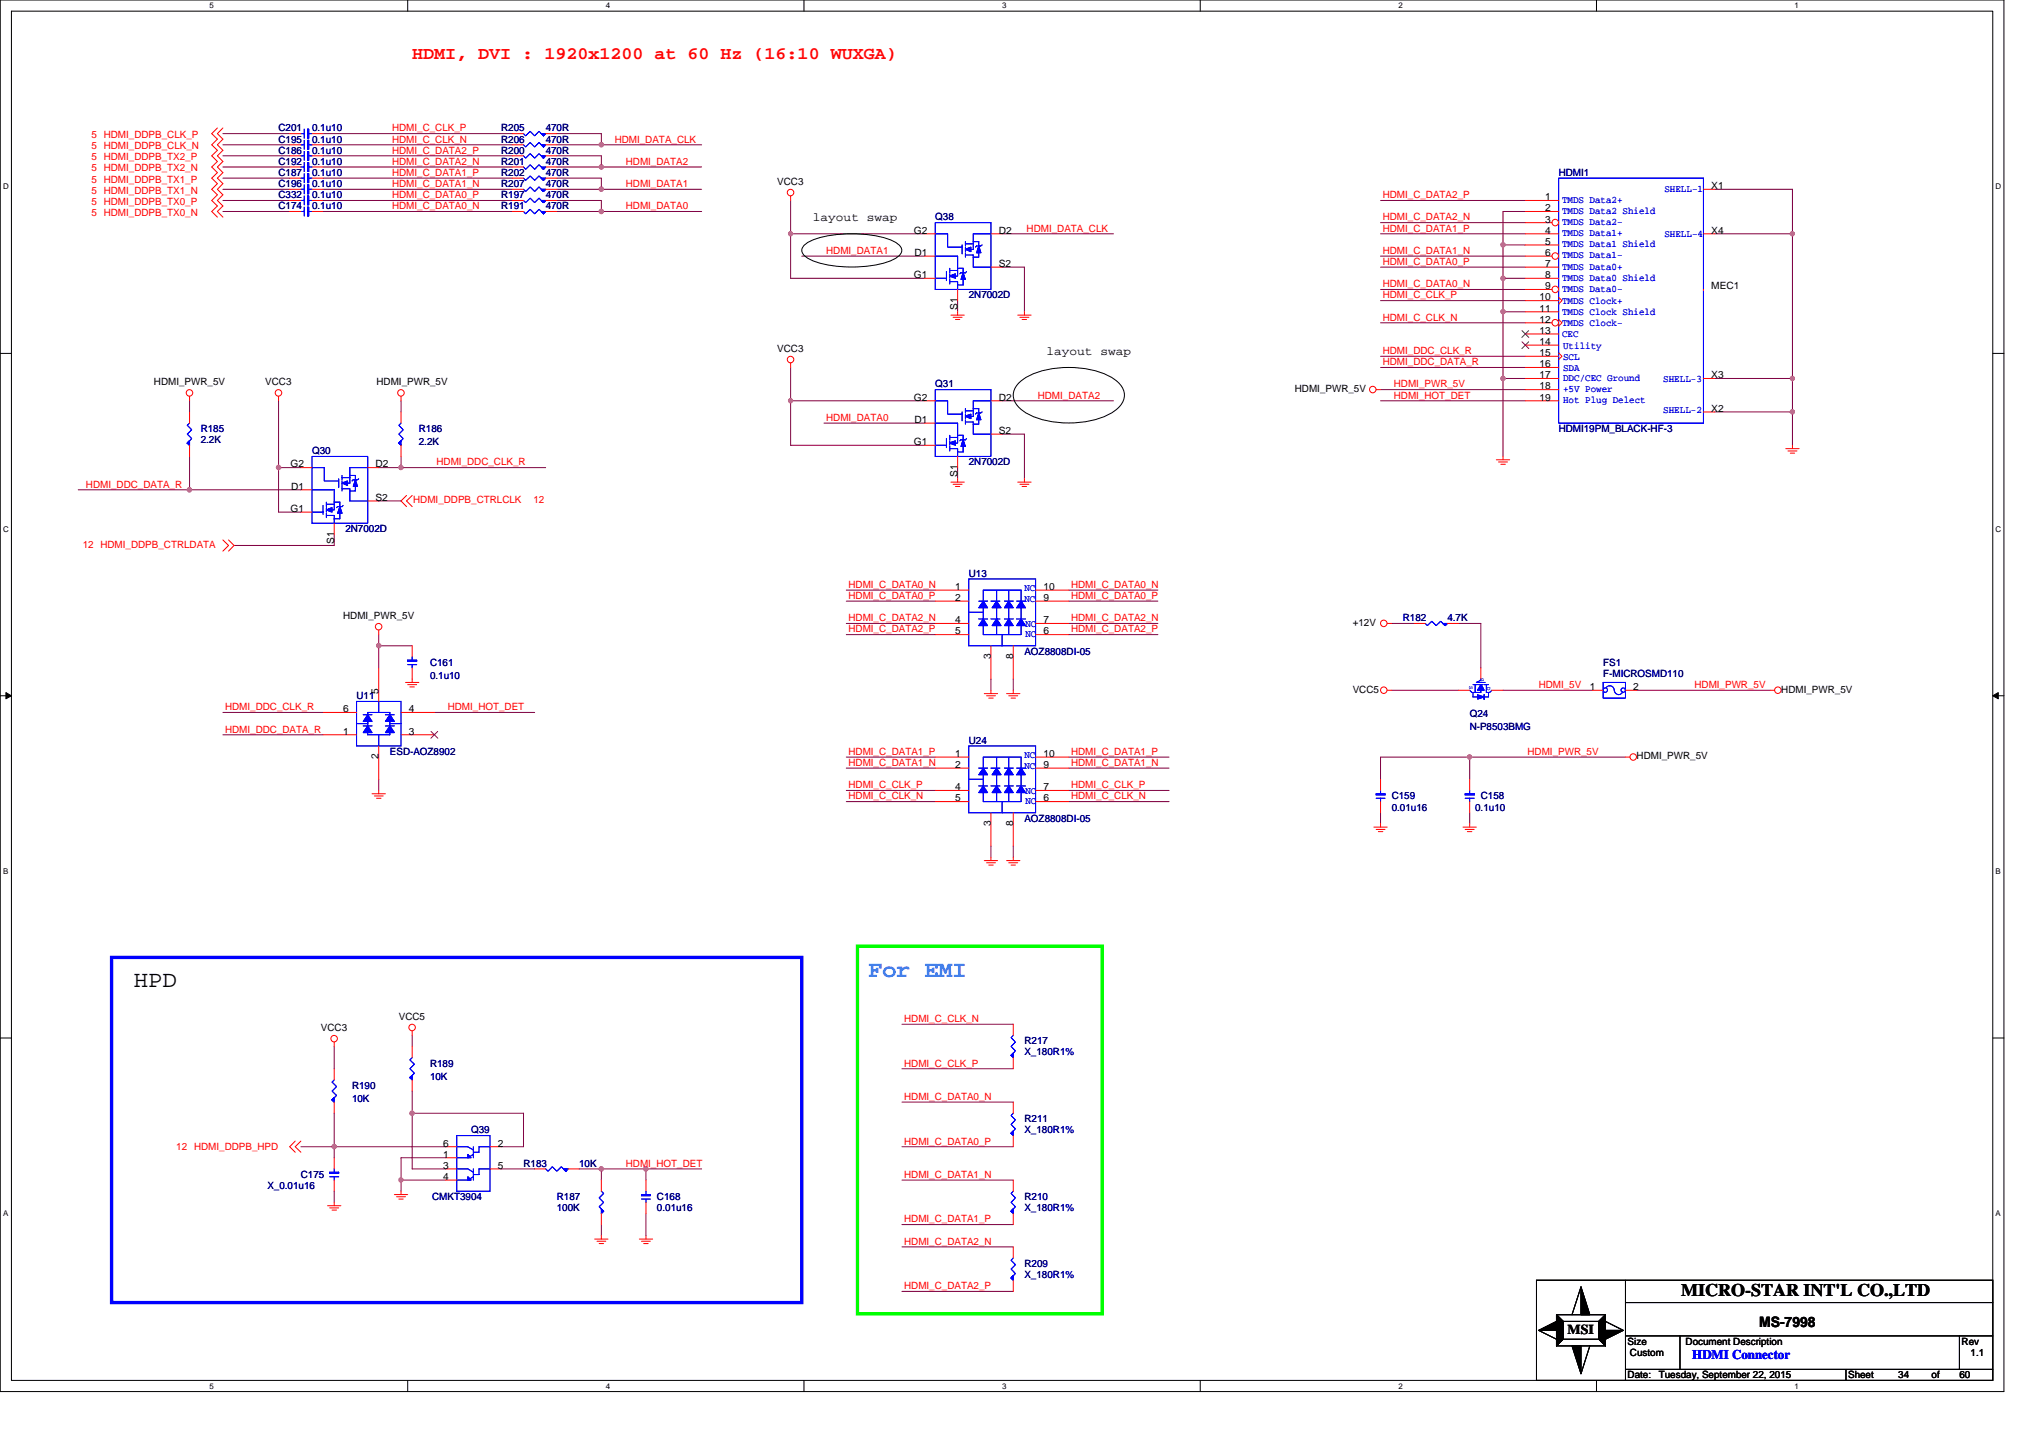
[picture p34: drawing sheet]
<svg xmlns="http://www.w3.org/2000/svg" width="297mm" height="210mm" viewBox="0 0 297 210" stroke-linecap="round" stroke-linejoin="round" font-family="sans-serif">
<defs><g id="words">
<text font-size="3.4" fill="#0080ff" x="126.8" y="142.6">For EMI</text>
<text font-size="3.4" x="19.6" y="144.2">HPD</text>
<text font-size="2.6" fill="#f00" x="60.2" y="8.7">HDMI, DVI : 1920x1200 at 60 Hz (16:10 WUXGA)</text>
<text font-size="2.6" x="245.5" y="189.3">MICRO-STAR INT'L CO.,LTD</text>
<text font-size="2.1" x="256.9" y="193.8">MS-7998</text>
<text font-size="2" x="228.9" y="194.8">MSI</text>
<text font-size="1.9" fill="#00f" x="247.1" y="198.5">HDMI Connector</text>
<g font-size="1.8">
<text x="118.7" y="32.3">layout swap</text>
<text x="152.8" y="51.8">layout swap</text>
</g>
<g font-size="1.5" fill="#f00">
<text x="13.4" y="21.8">5 HDMI_DDPB_CLK_N</text>
<text x="13.4" y="20.2">5 HDMI_DDPB_CLK_P</text>
<text x="13.4" y="23.4">5 HDMI_DDPB_TX2_P</text>
<text x="57.3" y="19.2">HDMI_C_CLK_P</text>
<text x="57.3" y="20.8">HDMI_C_CLK_N</text>
<text x="57.3" y="22.4">HDMI_C_DATA2_P</text>
<text x="89.8" y="20.8">HDMI_DATA_CLK</text>
<text x="13.4" y="26.7">5 HDMI_DDPB_TX1_P</text>
<text x="13.4" y="28.3">5 HDMI_DDPB_TX1_N</text>
<text x="13.4" y="25">5 HDMI_DDPB_TX2_N</text>
<text x="13.4" y="29.9">5 HDMI_DDPB_TX0_P</text>
<text x="57.3" y="24.1">HDMI_C_DATA2_N</text>
<text x="57.3" y="29">HDMI_C_DATA0_P</text>
<text x="57.3" y="25.7">HDMI_C_DATA1_P</text>
<text x="57.3" y="27.3">HDMI_C_DATA1_N</text>
<text x="91.4" y="24.1">HDMI_DATA2</text>
<text x="91.4" y="27.3">HDMI_DATA1</text>
<text x="201.9" y="29">HDMI_C_DATA2_P</text>
<text x="13.4" y="31.6">5 HDMI_DDPB_TX0_N</text>
<text x="57.3" y="30.6">HDMI_C_DATA0_N</text>
<text x="91.4" y="30.6">HDMI_DATA0</text>
<text x="149.9" y="33.8">HDMI_DATA_CLK</text>
<text x="201.9" y="32.2">HDMI_C_DATA2_N</text>
<text x="201.9" y="33.8">HDMI_C_DATA1_P</text>
<text x="120.6" y="37.1">HDMI_DATA1</text>
<text x="201.9" y="37.1">HDMI_C_DATA1_N</text>
<text x="201.9" y="38.7">HDMI_C_DATA0_P</text>
<text x="201.9" y="42">HDMI_C_DATA0_N</text>
<text x="201.9" y="43.6">HDMI_C_CLK_P</text>
<text x="201.9" y="46.8">HDMI_C_CLK_N</text>
<text x="201.9" y="51.7">HDMI_DDC_CLK_R</text>
<text x="201.9" y="53.3">HDMI_DDC_DATA_R</text>
<text x="151.5" y="58.2">HDMI_DATA2</text>
<text x="203.6" y="56.6">HDMI_PWR_5V</text>
<text x="203.6" y="58.2">HDMI_HOT_DET</text>
<text x="120.6" y="61.5">HDMI_DATA0</text>
<text x="12.5" y="71.2">HDMI_DDC_DATA_R</text>
<text x="63.8" y="68">HDMI_DDC_CLK_R</text>
<text x="60.3" y="73.5">HDMI_DDPB_CTRLCLK</text>
<text x="77.9" y="73.5">12</text>
<text x="12.1" y="80">12 HDMI_DDPB_CTRLDATA</text>
<text x="123.9" y="85.9">HDMI_C_DATA0_N</text>
<text x="123.9" y="87.5">HDMI_C_DATA0_P</text>
<text x="156.4" y="85.9">HDMI_C_DATA0_N</text>
<text x="156.4" y="87.5">HDMI_C_DATA0_P</text>
<text x="123.9" y="92.4">HDMI_C_DATA2_P</text>
<text x="123.9" y="90.7">HDMI_C_DATA2_N</text>
<text x="156.4" y="92.4">HDMI_C_DATA2_P</text>
<text x="156.4" y="90.7">HDMI_C_DATA2_N</text>
<text x="224.7" y="100.5">HDMI_5V</text>
<text x="247.5" y="100.5">HDMI_PWR_5V</text>
<text x="32.9" y="103.7">HDMI_DDC_CLK_R</text>
<text x="32.9" y="107">HDMI_DDC_DATA_R</text>
<text x="65.4" y="103.7">HDMI_HOT_DET</text>
<text x="123.9" y="111.8">HDMI_C_DATA1_N</text>
<text x="123.9" y="110.2">HDMI_C_DATA1_P</text>
<text x="156.4" y="111.8">HDMI_C_DATA1_N</text>
<text x="156.4" y="110.2">HDMI_C_DATA1_P</text>
<text x="223.1" y="110.2">HDMI_PWR_5V</text>
<text x="123.9" y="115.1">HDMI_C_CLK_P</text>
<text x="123.9" y="116.7">HDMI_C_CLK_N</text>
<text x="156.4" y="115.1">HDMI_C_CLK_P</text>
<text x="156.4" y="116.7">HDMI_C_CLK_N</text>
<text x="132" y="149.2">HDMI_C_CLK_N</text>
<text x="132" y="155.7">HDMI_C_CLK_P</text>
<text x="132" y="160.6">HDMI_C_DATA0_N</text>
<text x="25.7" y="167.9">12 HDMI_DDPB_HPD</text>
<text x="132" y="167.1">HDMI_C_DATA0_P</text>
<text x="91.4" y="170.4">HDMI_HOT_DET</text>
<text x="132" y="172">HDMI_C_DATA1_N</text>
<text x="132" y="178.5">HDMI_C_DATA1_P</text>
<text x="132" y="181.8">HDMI_C_DATA2_N</text>
<text x="132" y="188.3">HDMI_C_DATA2_P</text>
</g>
<g font-size="1.5" fill="#000080">
<text x="40.7" y="20.8">C195</text>
<text x="40.7" y="22.5">C186</text>
<text x="40.7" y="19.2">C201</text>
<text x="45.6" y="20.8">0.1u10</text>
<text x="45.6" y="22.5">0.1u10</text>
<text x="45.6" y="19.2">0.1u10</text>
<text x="73.2" y="22.5">R200</text>
<text x="73.2" y="20.8">R206</text>
<text x="73.2" y="19.2">R205</text>
<text x="79.7" y="22.5">470R</text>
<text x="79.7" y="20.8">470R</text>
<text x="79.7" y="19.2">470R</text>
<text x="40.7" y="24.1">C192</text>
<text x="40.7" y="29">C332</text>
<text x="40.7" y="25.7">C187</text>
<text x="40.7" y="27.3">C196</text>
<text x="45.6" y="24.1">0.1u10</text>
<text x="45.6" y="29">0.1u10</text>
<text x="45.6" y="25.7">0.1u10</text>
<text x="45.6" y="27.3">0.1u10</text>
<text x="73.2" y="27.3">R207</text>
<text x="73.2" y="25.7">R202</text>
<text x="73.2" y="29">R197</text>
<text x="73.2" y="24.1">R201</text>
<text x="79.7" y="27.3">470R</text>
<text x="79.7" y="25.7">470R</text>
<text x="79.7" y="29">470R</text>
<text x="79.7" y="24.1">470R</text>
<text x="227.6" y="25.7">HDMI1</text>
<text x="40.7" y="30.6">C174</text>
<text x="45.6" y="30.6">0.1u10</text>
<text x="73.2" y="30.6">R191</text>
<text x="79.7" y="30.6">470R</text>
<text x="136.6" y="32.2">Q38</text>
<text x="141.5" y="43.6">2N7002D</text>
<text x="136.6" y="56.6">Q31</text>
<text x="29.3" y="63.1">R185</text>
<text x="29.3" y="64.7">2.2K</text>
<text x="61.2" y="63.1">R186</text>
<text x="61.2" y="65">2.2K</text>
<text x="227.6" y="63.1">HDMI19PM_BLACK-HF-3</text>
<text x="45.6" y="66.3">Q30</text>
<text x="141.5" y="68">2N7002D</text>
<text x="50.4" y="77.7">2N7002D</text>
<text x="141.5" y="84.2">U13</text>
<text x="149.6" y="95.6">AOZ8808DI-05</text>
<text x="204.9" y="90.7">R182</text>
<text x="211.4" y="90.7">4.7K</text>
<text x="62.8" y="97.2">C161</text>
<text x="62.8" y="99.2">0.1u10</text>
<text x="234.1" y="97.2">FS1</text>
<text x="234.1" y="98.8">F-MICROSMD110</text>
<text x="52.1" y="102.1">U11</text>
<text x="214.6" y="104.7">Q24</text>
<text x="214.6" y="106.7">N-P8503BMG</text>
<text x="56.9" y="110.2">ESD-AOZ8902</text>
<text x="141.5" y="108.6">U24</text>
<text x="149.6" y="120">AOZ8808DI-05</text>
<text x="203.2" y="116.7">C159</text>
<text x="203.2" y="118.4">0.01u16</text>
<text x="215.4" y="118.4">0.1u10</text>
<text x="216.3" y="116.7">C158</text>
<text x="62.8" y="155.7">R189</text>
<text x="149.6" y="152.5">R217</text>
<text x="149.6" y="154.1">X_180R1%</text>
<text x="51.4" y="159">R190</text>
<text x="51.4" y="161">10K</text>
<text x="62.8" y="157.7">10K</text>
<text x="68.8" y="165.5">Q39</text>
<text x="149.6" y="163.9">R211</text>
<text x="149.6" y="165.5">X_180R1%</text>
<text x="39" y="173.6">X_0.01u16</text>
<text x="43.9" y="172">C175</text>
<text x="76.5" y="170.4">R183</text>
<text x="84.6" y="170.4">10K</text>
<text x="63.1" y="175.3">CMKT3904</text>
<text x="81.3" y="175.3">R187</text>
<text x="81.3" y="176.9">100K</text>
<text x="95.9" y="175.3">C168</text>
<text x="95.9" y="176.9">0.01u16</text>
<text x="149.6" y="175.3">R210</text>
<text x="149.6" y="176.9">X_180R1%</text>
<text x="149.6" y="185">R209</text>
<text x="149.6" y="186.6">X_180R1%</text>
</g>
<g font-size="1.5">
<text x="113.5" y="27">VCC3</text>
<text x="225.7" y="29.3">1</text>
<text x="249.9" y="27.6">X1</text>
<text x="133.5" y="34.1">G2</text>
<text x="145.9" y="34.1">D2</text>
<text x="225.7" y="30.9">2</text>
<text x="225.7" y="32.5">3</text>
<text x="225.7" y="34.1">4</text>
<text x="225.7" y="35.8">5</text>
<text x="249.9" y="34.1">X4</text>
<text x="133.5" y="40.6">G1</text>
<text x="133.5" y="37.4">D1</text>
<text x="145.9" y="39">S2</text>
<text x="225.7" y="39">7</text>
<text x="225.7" y="40.6">8</text>
<text x="225.7" y="37.4">6</text>
<text x="139.8" y="45.2" transform="rotate(-90 139.8 45.2)">S1</text>
<text x="224.8" y="43.9">10</text>
<text x="224.8" y="45.5">11</text>
<text x="224.8" y="47.1">12</text>
<text x="225.7" y="42.2">9</text>
<text x="249.9" y="42.2">MEC1</text>
<text x="113.5" y="51.4">VCC3</text>
<text x="224.8" y="48.7">13</text>
<text x="224.8" y="50.4">14</text>
<text x="224.8" y="52">15</text>
<text x="224.8" y="53.6">16</text>
<text x="22.5" y="56.3">HDMI_PWR_5V</text>
<text x="38.7" y="56.3">VCC3</text>
<text x="55" y="56.3">HDMI_PWR_5V</text>
<text x="133.5" y="58.5">G2</text>
<text x="145.9" y="58.5">D2</text>
<text x="189.1" y="57.2">HDMI_PWR_5V</text>
<text x="224.8" y="55.2">17</text>
<text x="224.8" y="56.9">18</text>
<text x="224.8" y="58.5">19</text>
<text x="249.9" y="55.2">X3</text>
<text x="133.5" y="65">G1</text>
<text x="133.5" y="61.8">D1</text>
<text x="145.9" y="63.4">S2</text>
<text x="249.9" y="60.1">X2</text>
<text x="42.4" y="68.3">G2</text>
<text x="42.5" y="71.5">D1</text>
<text x="54.8" y="68.3">D2</text>
<text x="139.8" y="69.6" transform="rotate(-90 139.8 69.6)">S1</text>
<text x="42.4" y="74.8">G1</text>
<text x="54.8" y="73.1">S2</text>
<text x="48.8" y="79.4" transform="rotate(-90 48.8 79.4)">S1</text>
<text x="139.5" y="86.1">1</text>
<text x="139.5" y="87.8">2</text>
<text x="152.4" y="87.8">9</text>
<text x="152.4" y="86.1">10</text>
<text x="50.1" y="90.4">HDMI_PWR_5V</text>
<text x="139.5" y="91">4</text>
<text x="139.5" y="92.6">5</text>
<text x="152.4" y="92.6">6</text>
<text x="152.4" y="91">7</text>
<text x="197.5" y="91.4">+12V</text>
<text x="55.3" y="101.3" transform="rotate(-90 55.3 101.3)">5</text>
<text x="144.7" y="96.3" transform="rotate(-90 144.7 96.3)">3</text>
<text x="148" y="96.3" transform="rotate(-90 148 96.3)">8</text>
<text x="197.5" y="101.1">VCC5</text>
<text x="232.2" y="100.8">1</text>
<text x="238.5" y="100.8">2</text>
<text x="260.1" y="101.1">HDMI_PWR_5V</text>
<text x="50.1" y="104">6</text>
<text x="50.1" y="107.3">1</text>
<text x="59.7" y="104">4</text>
<text x="59.7" y="107.3">3</text>
<text x="55.3" y="110.9" transform="rotate(-90 55.3 110.9)">2</text>
<text x="139.5" y="110.5">1</text>
<text x="139.5" y="112.1">2</text>
<text x="152.4" y="112.1">9</text>
<text x="152.4" y="110.5">10</text>
<text x="239" y="110.9">HDMI_PWR_5V</text>
<text x="139.5" y="115.4">4</text>
<text x="139.5" y="117">5</text>
<text x="152.4" y="117">6</text>
<text x="152.4" y="115.4">7</text>
<text x="144.7" y="120.6" transform="rotate(-90 144.7 120.6)">3</text>
<text x="148" y="120.6" transform="rotate(-90 148 120.6)">8</text>
<text x="58.2" y="148.9">VCC5</text>
<text x="46.9" y="150.5">VCC3</text>
<text x="64.7" y="167.4">6</text>
<text x="72.7" y="167.4">2</text>
<text x="64.7" y="172.3">4</text>
<text x="64.7" y="169">1</text>
<text x="64.7" y="170.7">3</text>
<text x="72.7" y="170.7">5</text>
<text x="237.7" y="196.4">Size</text>
<text x="246.2" y="196.4">Document Description</text>
<text x="286.5" y="196.4">Rev</text>
<text x="237.7" y="201.3">Date:</text>
<text x="238" y="198">Custom</text>
<text x="242.2" y="201.3">Tuesday, September 22, 2015</text>
<text x="269.9" y="201.3">Sheet</text>
<text x="277.2" y="201.3">34</text>
<text x="282.1" y="201.3">of</text>
<text x="286.1" y="201.3">60</text>
<text x="287.8" y="198">1.1</text>
</g>
<g font-size="1.5" fill="#00f">
<text x="228.1" y="29.6">TMDS Data2+</text>
<text x="243.1" y="28">SHELL-1</text>
<text x="228.1" y="31.2">TMDS Data2 Shield</text>
<text x="228.1" y="32.9">TMDS Data2-</text>
<text x="228.1" y="34.5">TMDS Data1+</text>
<text x="243.1" y="34.6">SHELL-4</text>
<text x="228.1" y="36.1">TMDS Data1 Shield</text>
<text x="228.1" y="37.7">TMDS Data1-</text>
<text x="228.1" y="39.4">TMDS Data0+</text>
<text x="228.1" y="41">TMDS Data0 Shield</text>
<text x="228.1" y="42.6">TMDS Data0-</text>
<text x="228.1" y="44.4">TMDS Clock+</text>
<text x="228.1" y="46">TMDS Clock Shield</text>
<text x="228.1" y="47.7">TMDS Clock-</text>
<text x="228.1" y="49.3">CEC</text>
<text x="228.3" y="50.9">Utility</text>
<text x="228.3" y="52.5">SCL</text>
<text x="228.3" y="54.2">SDA</text>
<text x="228.3" y="55.6">DDC/CEC Ground</text>
<text x="228.3" y="57.3">+5V Power</text>
<text x="228.3" y="58.9">Hot Plug Delect</text>
<text x="242.9" y="55.8">SHELL-3</text>
<text x="242.9" y="60.3">SHELL-2</text>
<text x="149.6" y="86.4">NC</text>
<text x="149.6" y="88">NC</text>
<text x="149.8" y="91.5">NC</text>
<text x="149.8" y="93">NC</text>
<text x="149.6" y="110.7">NC</text>
<text x="149.6" y="112.4">NC</text>
<text x="149.8" y="115.9">NC</text>
<text x="149.8" y="117.4">NC</text>
</g>
<g font-size="1.2">
<text x="30.6" y="1.2">5</text>
<text x="88.5" y="1.2">4</text>
<text x="146.3" y="1.2">3</text>
<text x="204.2" y="1.2">2</text>
<text x="262.1" y="1.2">1</text>
<text x=".5" y="27.6">D</text>
<text x="291.4" y="27.6">D</text>
<text x=".5" y="77.6">C</text>
<text x="291.4" y="77.6">C</text>
<text x=".5" y="127.6">B</text>
<text x="291.4" y="127.6">B</text>
<text x=".5" y="177.6">A</text>
<text x="291.4" y="177.6">A</text>
<text x="30.6" y="202.8">5</text>
<text x="88.5" y="202.8">4</text>
<text x="146.3" y="202.8">3</text>
<text x="204.2" y="202.8">2</text>
<text x="262.1" y="202.8">1</text>
</g>
<g font-size=".8" fill="#00f">
<text x="214.6" y="100.1" transform="rotate(90 214.6 100.1)">S</text>
<text x="216.2" y="99" transform="rotate(90 216.2 99)">G</text>
<text x="217.2" y="100.3" transform="rotate(90 217.2 100.3)">D</text>
</g>
</g></defs>
<path d="M0 0h292.6v203.2h-292.6zM1.7 1.6h289.3v200h-289.3z" fill="none" stroke="#000" stroke-width=".15"/>
<g fill="#fff">
<path d="M30.6 .2h.6v1.3h-.6z"/>
<path d="M30.6 201.8h.6v1.3h-.6z"/>
</g>
<path d="M59.5 0v1.6M59.5 201.6v1.6" fill="none" stroke="#000" stroke-width=".15"/>
<g fill="#fff">
<path d="M88.5 .2h.6v1.3h-.6z"/>
<path d="M88.5 201.8h.6v1.3h-.6z"/>
</g>
<path d="M117.4 0v1.6M117.4 201.6v1.6" fill="none" stroke="#000" stroke-width=".15"/>
<g fill="#fff">
<path d="M146.3 .2h.7v1.3h-.7z"/>
<path d="M146.3 201.8h.7v1.3h-.7z"/>
</g>
<path d="M175.3 0v1.6M175.3 201.6v1.6" fill="none" stroke="#000" stroke-width=".15"/>
<g fill="#fff">
<path d="M204.2 .2h.6v1.3h-.6z"/>
<path d="M204.2 201.8h.6v1.3h-.6z"/>
</g>
<path d="M233.1 0v1.6M233.1 201.6v1.6" fill="none" stroke="#000" stroke-width=".15"/>
<g fill="#fff">
<path d="M262.1 .2h.6v1.3h-.6z"/>
<path d="M262.1 201.8h.6v1.3h-.6z"/>
<path d="M.5 26.6h.8v1.3h-.8z"/>
<path d="M291.4 26.6h.9v1.3h-.9z"/>
<path d="M.5 76.6h.8v1.3h-.8z"/>
<path d="M291.4 76.6h.9v1.3h-.9z"/>
</g>
<path d="M0 51.6h1.7M291 51.6h1.6" fill="none" stroke="#000" stroke-width=".15"/>
<g fill="#fff">
<path d="M.5 126.6h.7v1.3h-.7z"/>
<path d="M291.4 126.6h.8v1.3h-.8z"/>
</g>
<path d="M0 101.6h1.7M291 101.6h1.6" fill="none" stroke="#000" stroke-width=".15"/>
<path d="M.9 101.1l.8 .5-.8 .4zM291 101.6l.8-.5v.9z" fill="#000" stroke="#000" stroke-width=".15"/>
<g fill="#fff">
<path d="M.5 176.6h.7v1.2h-.7z"/>
<path d="M291.4 176.6h.8v1.2h-.8z"/>
</g>
<g fill="none" stroke="#000" stroke-width=".15">
<path d="M117.5 35.7a10.2 10.2 0 0 1 5.6-1.5 16.1 16.1 0 0 1 7.6 1.1 1.25 1.25 0 0 1 .9 1.7 4.1 4.1 0 0 1-2.5 1.4 18.9 18.9 0 0 1-10.3-.3 2.19 2.19 0 0 1-1.7-1.5l.1-.5zM148.9 55.8a9.9 9.9 0 0 1 5.9-2.1 13.2 13.2 0 0 1 7.8 1.6 2.81 2.81 0 0 1 1.5 3.1 4.7 4.7 0 0 1-3.2 2.6 14.7 14.7 0 0 1-10.6-.4 3.8 3.8 0 0 1-2.3-2.9l.1-.7 .3-.6zM0 151.6h1.7M291 151.6h1.6M224.4 186.9h66.6v14.7h-66.6zM224.7 194.3l2.6 1.3M227.3 192h7.2v4.5h-7.2zM227.3 192l1 1M228.3 193h5.2v2.6h-5.2zM228.3 195.6l-1 .9M230.9 187.9l-1.3 4.1M232.2 196.5l-1.3 4.1"/>
<path d="M233.5 195.6l1 .9M234.5 193l2.6 1.3M234.5 192l-1 1M237.4 190.2h53.6M237.4 186.9v14.7M237.4 200h53.6M237.4 195.1h53.6M245.3 195.1v4.9M269.6 200v1.6M286.1 195.1v4.9"/>
</g>
<g fill="none" stroke="#800040" stroke-width=".15">
<path d="M32.6 19.5h9.7M47.2 19.5h27.6M81.3 19.5h6.5v1.6M32.6 26h9.7M32.6 29.3h9.7M32.6 24.4h9.7M32.6 22.8h9.7M32.6 27.6h9.7M32.6 21.1h9.7M32.6 30.9h9.7M47.2 24.4h27.6M47.2 29.3h27.6"/>
<path d="M47.2 21.1h27.6M47.2 26h27.6M47.2 30.9h27.6M47.2 22.8h27.6M47.2 27.6h27.6M81.3 21.1h6.5M81.3 29.3h6.5v1.6M81.3 30.9h6.5M81.3 22.8h6.5v1.6M81.3 26h6.5v1.6M81.3 24.4h6.5M81.3 27.6h6.5"/>
<path d="M87.8 30.9h14.7M87.8 24.4h14.7M87.8 21.1h14.7M87.8 27.6h14.7M115.5 34.1h19.5M115.5 34.1v6.5h19.5M115.5 29.3v4.8M117.1 37.4h17.9M146.3 39h3.3v6.5M146.3 34.1h16.3M201.6 37.4h21.2M201.6 29.3h21.2"/>
<path d="M201.6 32.5h21.2M201.6 39h21.2M201.6 34.1h21.2M219.5 35.8v4.8M219.5 35.8h3.3M222.8 30.9h-3.3v4.9M250.4 27.6h11.4v6.5h-11.4M261.8 34.1v21.2h-11.4M27.7 58.5v1.7M40.7 58.5v9.8M58.6 58.5v1.7M115.5 58.5h19.5"/>
<path d="M115.5 58.5v6.5h19.5M115.5 53.7v4.8M139.8 43.9v1.6M146.3 58.5h16.3M201.6 56.9h21.2M201.6 52h21.2M201.6 43.9h21.2M201.6 53.7h21.2M201.6 58.5h21.2M201.6 47.1h21.2M201.6 42.3h21.2M219.5 45.5v9.8"/>
<path d="M219.5 40.6v4.9M219.5 55.3v11.4M219.5 55.3h3.3M219.5 45.5h3.3M219.5 40.6h3.3M261.8 55.3v4.9M11.4 71.5h16.3M27.7 71.5h16.2M27.7 66.7v4.8M40.7 68.3h3.2M40.7 68.3v6.5h3.2M48.8 78v1.7h-14.6"/>
<path d="M55.3 68.3h3.3M55.3 73.2h3.3M58.6 66.7v1.6M58.6 68.3h21.1M120.3 61.8h14.7M139.8 68.3v1.6M146.3 63.4h3.3v6.5M250.4 60.2h11.4M261.8 60.2v4.8M55.3 94.3v3.2M55.3 92.7v1.6h4.9M123.6 92.7h13"/>
<path d="M123.6 86.2h13M123.6 91h13M123.6 87.8h13M144.7 99.2v1.6M148 99.2v1.6M156.1 92.7h13M156.1 86.2h13M156.1 91h13M156.1 87.8h13M203.2 91h3.3M213 91h3.3v6.5M32.6 104h14.6"/>
<path d="M32.6 107.3h14.6M55.3 113.8v1.6M63.4 104h14.7M123.6 112.2h13M123.6 110.6h13M123.6 115.4h13M123.6 117.1h13M156.1 112.2h14.6M156.1 110.6h14.6M156.1 115.4h14.6M156.1 117.1h14.6M201.6 113.8v-3.2h13v3.2"/>
<path d="M201.6 118.7v1.6M203.2 100.8h9.8M214.6 118.7v1.6M214.6 110.6h22.8M219.5 100.8h13M239 100.8h19.5M144.7 123.5v1.7M148 123.5v1.7M48.8 152.8v3.3M60.2 159.3v3.3M60.2 151.2v1.6M131.7 156.1h16.3"/>
<path d="M131.7 149.6h16.3M43.9 167.4h4.9M48.8 167.4h16.3M48.8 162.6v4.8M48.8 173.9v1.7M48.8 167.4v1.7M58.6 172.3h6.5M58.6 172.3v1.6M60.2 162.6h16.3v4.8h-3.3M60.2 162.6v8.1h4.9M65.1 169.1h-6.5v3.2M73.2 170.7h4.9"/>
<path d="M84.6 170.7h3.2M87.8 178.8v1.6M87.8 170.7v1.6M87.8 170.7h6.5M94.3 170.7h8.2M94.3 170.7v1.6M94.3 177.2v3.2M131.7 172.3h16.3M131.7 160.9h16.3M131.7 178.8h16.3M131.7 167.4h16.3M131.7 182.1h16.3"/>
<path d="M131.7 188.6h16.3"/>
</g>
<g fill="#f0f" stroke="#f0f" stroke-width=".15">
<circle cx="55.3" cy="94.3" r=".32"/>
<circle cx="87.8" cy="30.9" r=".32"/>
<circle cx="87.8" cy="24.4" r=".32"/>
<circle cx="87.8" cy="21.1" r=".32"/>
<circle cx="87.8" cy="27.6" r=".32"/>
<circle cx="27.7" cy="71.5" r=".32"/>
<circle cx="219.5" cy="40.6" r=".32"/>
<circle cx="219.5" cy="35.7" r=".32"/>
<circle cx="219.5" cy="55.3" r=".32"/>
<circle cx="219.5" cy="45.5" r=".32"/>
<circle cx="115.4" cy="34.1" r=".31"/>
<circle cx="40.7" cy="68.3" r=".32"/>
<circle cx="115.4" cy="58.5" r=".31"/>
<circle cx="58.5" cy="68.3" r=".32"/>
<circle cx="214.6" cy="110.5" r=".32"/>
<circle cx="48.8" cy="167.4" r=".32"/>
<circle cx="60.2" cy="162.6" r=".32"/>
<circle cx="94.3" cy="170.7" r=".32"/>
<circle cx="87.8" cy="170.7" r=".32"/>
<circle cx="58.6" cy="172.3" r=".31"/>
<circle cx="261.7" cy="55.3" r=".32"/>
<circle cx="261.7" cy="60.1" r=".32"/>
<circle cx="261.8" cy="34.1" r=".31"/>
</g>
<g fill="none" stroke="#f00" stroke-width=".15">
<path d="M31.7 18.7l-.8 .8 .8 .8-.8 .8 .8 .8-.8 .9 .8 .8-.8 .8 .8 .8-.8 .8 .8 .8-.8 .8 .8 .8-.8 .9 .8 .8-.8 .8 .8 .8M32.6 18.7l-.9 .8 .9 .8-.9 .8 .9 .8-.9 .9 .9 .8-.9 .8 .9 .8-.9 .8 .9 .8-.9 .8 .9 .8-.9 .9 .9 .8-.9 .8 .9 .8M115.5 28.6v.7M222.8 29.3h4.8M222.8 30.9h4.8M27.7 57.9v.6M40.7 57.9v.6M58.6 57.9v.6M115.5 53v.7M135 58.5h1.6M138.9 46h1.9M139.2 46.3h1.3"/>
<path d="M139.5 46.7h.7M139.8 45.5v.5M144.7 58.5h1.6M148.6 46h2M148.9 46.3h1.4M149.3 46.7h.6M149.6 45.5v.5M201 56.9h.6M32.6 78.8l.8 .9-.8 .8M33.4 78.8l.8 .9-.8 .8M59.4 72.3l-.8 .9 .8 .8M60.2 72.3l-.8 .9 .8 .8"/>
<path d="M135 61.8h1.6M135 65h1.6M138.9 70.4h1.9M139.2 70.7h1.3M139.5 71h.7M139.8 69.9v.5M139.8 66.7v1.6M144.7 63.4h1.6M148.6 70.4h2M148.9 70.7h1.4M149.3 71h.6M149.6 69.9v.5"/>
<path d="M218.5 67.1h2M218.8 67.5h1.4M219.2 67.8h.6M219.5 66.7v.4M260.8 65.5h1.9M261.1 65.8h1.3M261.4 66.2h.7M261.8 65v.5M55.3 92v.7M59.2 99.7h2M59.5 100h1.4M60.2 99.2v.5"/>
<path d="M202.6 91h.6M54.3 115.9h2M54.7 116.2h1.3M55 116.6h.6M55.3 115.4v.5M59.9 100.3h.6M143.7 101.3h2M144.1 101.6h1.3M144.4 101.9h.7M144.7 100.8v.5M147 101.3h1.9M147.3 101.6h1.3"/>
<path d="M147.7 101.9h.6M148 100.8v.5M202.6 100.8h.6M237.4 110.6h.6M258.5 100.8h.7M143.7 125.7h2M144.1 126h1.3M144.4 126.3h.7M144.7 125.2v.5M147 125.7h1.9M147.3 126h1.3M147.7 126.3h.6"/>
<path d="M148 125.2v.5M200.6 120.8h2M201 121.1h1.3M201.3 121.4h.6M201.6 120.3v.5M213.7 120.8h1.9M214 121.1h1.3M214.3 121.4h.6M214.6 120.3v.5M48.8 152.2v.6M60.2 150.5v.7M43.1 166.6l-.8 .8 .8 .9"/>
<path d="M43.9 166.6l-.8 .8 .8 .9M47.8 176.1h2M48.2 176.4h1.3M48.5 176.7h.6M48.8 175.6v.5M57.6 174.4h1.9M57.9 174.8h1.3M58.2 175.1h.7M58.6 173.9v.5M86.8 180.9h2M87.2 181.3h1.3M87.5 181.6h.7"/>
<path d="M87.8 180.4v.5M93.4 180.9h1.9M93.7 181.3h1.3M94 181.6h.7M94.3 180.4v.5"/>
<circle cx="115.5" cy="28.1" r=".48"/>
<circle cx="27.7" cy="57.4" r=".48"/>
<circle cx="40.7" cy="57.4" r=".48"/>
<circle cx="58.6" cy="57.4" r=".48"/>
<circle cx="115.5" cy="52.5" r=".48"/>
<circle cx="200.5" cy="56.9" r=".48"/>
<circle cx="55.3" cy="91.5" r=".48"/>
<circle cx="202.1" cy="91" r=".48"/>
<circle cx="202.1" cy="100.8" r=".48"/>
<circle cx="238.5" cy="110.5" r=".48"/>
<circle cx="259.6" cy="100.8" r=".48"/>
<circle cx="48.8" cy="151.7" r=".48"/>
<circle cx="60.2" cy="150" r=".48"/>
</g>
<g fill="#000" stroke="#000" stroke-width=".15">
<path d="M224.7 194.3l2.6-1.3v1.3zM230.9 187.9l1.3 4.1h-1.3zM234.5 194.3h2.6l-2.6 1.3zM229.6 196.5h1.3v4.1z"/>
<path d="M227.3 192l1 1v2.6l-1 .9z" fill-rule="evenodd"/>
<path d="M227.3 192l1 1v2.6l-1 .9z" fill-rule="evenodd"/>
<path d="M227.3 192l1 1v2.6l-1 .9z" fill-rule="evenodd"/>
<path d="M234.5 192v4.5l-1-.9v-2.6z" fill-rule="evenodd"/>
<path d="M234.5 192v4.5l-1-.9v-2.6z" fill-rule="evenodd"/>
<path d="M234.5 192v4.5l-1-.9v-2.6z" fill-rule="evenodd"/>
</g>
<path d="M125.2 138.2h35.8v53.6h-35.8z" fill="none" stroke="#0f0" stroke-width=".49"/>
<path d="M16.3 139.8h100.8v50.4h-100.8z" fill="none" stroke="#00f" stroke-width=".49"/>
<g fill="#00f" stroke="#00f" stroke-width=".15">
<path d="M138.7 64.7l.8-.3v.6z" fill-rule="evenodd"/>
<path d="M141 60.8l.8-.3v.6z" fill-rule="evenodd"/>
<path d="M142.9 60.3l.4 1h-.7l.3-1h.2z" fill-rule="evenodd"/>
<path d="M140.6 64.2l.4 1h-.7l.3-1h.2z" fill-rule="evenodd"/>
<path d="M138.7 64.7l.8-.3v.6z" fill-rule="evenodd"/>
<path d="M141 60.8l.8-.3v.6z" fill-rule="evenodd"/>
<path d="M142.9 60.3l.4 1h-.7l.3-1h.2z" fill-rule="evenodd"/>
<path d="M140.6 64.2l.4 1h-.7l.3-1h.2z" fill-rule="evenodd"/>
</g>
<g fill="none" stroke="#00f" stroke-width=".15">
<path d="M227.6 26h21.2v35.8h-21.2zM136.6 58.5h1.8v2h2.1M136.6 56.9h8.1v9.8h-8.1zM141 59.7v.6M141 60h1.1M142.1 59.7h.8v2.2h-.8M142.1 60v.8h-.3M144.7 58.5h-2.6v1.5M136.6 65h1.6M136.6 61.8h3.2v2.1M138.2 64.1v1.3M138.7 64.4v.6"/>
<path d="M138.7 65.2v.6M138.7 63.6v.6M138.7 63.9h1.1M138.7 65.5h1.1v.5M139.8 63.6h.8v2.4h-.8M139.8 66v.7M139.8 63.9v.8h-.3M140.5 60.2v1.2M141 61.6h1.1v1.8h2.6M141 60.5v.6M141 61.3v.6M141.1 64.1l-.1 .1h-.7l-.1 .2"/>
<path d="M143.4 60.2l-.1 .1h-.7l-.2 .2"/>
</g>
<circle cx="227.1" cy="32.5" r=".48" fill="#fff" stroke="#f00" stroke-width=".15"/>
<path d="M222.8 32.5h3.8M222.8 34.1h4.8M222.8 35.8h4.8M222.8 39h4.8M248.8 27.6h1.6M248.8 60.2h1.6" fill="none" stroke="#f00" stroke-width=".15"/>
<circle cx="227.1" cy="42.3" r=".48" fill="#fff" stroke="#f00" stroke-width=".15"/>
<path d="M222.8 42.3h3.8M222.8 43.9h4.8M222.8 45.5h4.8M227.6 43.4l.5 .5-.5 .5M227.6 46.7l.5 .4-.5 .5" fill="none" stroke="#f00" stroke-width=".15"/>
<circle cx="227.1" cy="47.1" r=".48" fill="#fff" stroke="#f00" stroke-width=".15"/>
<path d="M222.8 47.1h3.8M222.8 48.8h4.8M222.8 50.4h4.8M222.8 52h4.8M222.8 53.7h4.8M222.8 55.3h4.8M222.8 56.9h4.8M222.8 58.5h4.8M222.8 40.6h4.8M227.6 51.5l.5 .5-.5 .5" fill="none" stroke="#f00" stroke-width=".15"/>
<path d="M222.3 48.3l1 1M222.3 49.9l1 1M223.2 48.3l-1 1M223.2 49.9l-1 1" fill="none" stroke="#804000" stroke-width=".15"/>
<circle cx="227.1" cy="37.4" r=".48" fill="#fff" stroke="#f00" stroke-width=".15"/>
<g fill="none" stroke="#f00" stroke-width=".15">
<path d="M42.3 19.5h1.6M45.6 19.5h1.6M74.8 19.5h1.7M79.7 19.5h1.6M42.3 30.9h1.6M42.3 22.8h1.6M42.3 27.6h1.6M42.3 21.1h1.6M42.3 26h1.6M42.3 29.3h1.6M42.3 24.4h1.6M45.6 30.9h1.6"/>
<path d="M45.6 22.8h1.6M45.6 27.6h1.6M45.6 21.1h1.6M45.6 26h1.6M45.6 29.3h1.6M45.6 24.4h1.6M74.8 30.9h1.7M74.8 22.8h1.7M74.8 27.6h1.7M74.8 21.1h1.7M74.8 26h1.7M74.8 29.3h1.7"/>
<path d="M74.8 24.4h1.7M79.7 30.9h1.6M79.7 22.8h1.6M79.7 27.6h1.6M79.7 21.1h1.6M79.7 26h1.6M79.7 29.3h1.6M79.7 24.4h1.6M135 37.4h1.6M135 34.1h1.6M144.7 34.1h1.6M144.7 39h1.6"/>
<path d="M222.8 37.4h3.8M248.8 34.1h1.6M135 40.6h1.6M139.8 42.3v1.6M248.8 42.3h.1M248.8 55.3h1.6M27.7 60.2v1.6M27.7 65v1.7M43.9 68.3h1.7M43.9 71.5h1.7M43.9 74.8h1.7M48.8 76.4v1.6"/>
<path d="M53.7 68.3h1.6M53.7 73.2h1.6M58.6 60.2v1.6M58.6 65v1.7M55.3 97.5v4.9M60.2 94.3v1.6M60.2 97.5v1.7M136.6 91h4.9M136.6 92.7h4.9M136.6 86.2h4.9M136.6 87.8h4.9M144.7 94.3v4.9"/>
<path d="M148 94.3v4.9M151.2 91h4.9M151.2 92.7h4.9M151.2 86.2h4.9M151.2 87.8h4.9M206.5 91h1.6M211.4 91h1.6M216.3 97.5v1.7M47.2 104h4.9M47.2 107.3h4.9M55.3 108.9v4.9M58.6 104h4.8"/>
<path d="M58.6 107.3h4.8M136.6 117.1h4.9M136.6 110.6h4.9M136.6 115.4h4.9M136.6 112.2h4.9M144.7 118.7v4.8M148 118.7v4.8M151.2 117.1h4.9M151.2 110.6h4.9M151.2 115.4h4.9M151.2 112.2h4.9M201.6 113.8v1.6"/>
<path d="M201.6 117.1v1.6M213 100.8h1.6M214.6 113.8v1.6M214.6 117.1v1.6M217.9 100.8h1.6M232.5 100.8h1.6M237.4 100.8h1.6M48.8 156.1v1.6M60.2 152.8v1.6M60.2 157.7v1.6M148 149.6v1.6M148 154.4v1.7"/>
<path d="M48.8 160.9v1.7M48.8 169.1v1.6M48.8 172.3v1.6M65.1 170.7h1.6M65.1 172.3h1.6M65.1 167.4h1.6M65.1 169.1h1.6M71.6 170.7h1.6M71.6 167.4h1.6M78.1 170.7h1.6M82.9 170.7h1.7M87.8 172.3v1.6"/>
<path d="M87.8 177.2v1.6M94.3 172.3v1.6M94.3 175.6v1.6M148 160.9v1.7M148 165.8v1.6M148 172.3v1.6M148 177.2v1.6M148 182.1v1.6M148 186.9v1.7"/>
</g>
<g fill="none" stroke="#00f" stroke-width=".15">
<path d="M43.9 19.5h.5M44.4 18.9v1.3M44.9 18.9h.2v1.3h-.2zM45.1 19.5h.5M76.5 19.5l.3 .3 .6-.6 .7 .6 .6-.6 .7 .6 .3-.3M43.9 30.9h.5M43.9 21.1h.5M43.9 22.8h.5M43.9 24.4h.5M43.9 29.3h.5M43.9 26h.5M43.9 27.6h.5"/>
<path d="M44.4 30.2v1.3M44.4 20.5v1.3M44.4 22.1v1.3M44.4 23.7v1.3M44.4 28.6v1.3M44.4 25.4v1.3M44.4 27v1.3M44.9 30.2h.2v1.3h-.2zM44.9 20.5h.2v1.3h-.2zM44.9 22.1h.2v1.3h-.2zM44.9 23.7h.2v1.3h-.2zM44.9 28.6h.2v1.3h-.2z"/>
<path d="M44.9 25.4h.2v1.3h-.2zM44.9 27h.2v1.3h-.2zM45.1 30.9h.5M45.1 21.1h.5M45.1 22.8h.5M45.1 24.4h.5M45.1 29.3h.5M45.1 26h.5M45.1 27.6h.5M76.5 22.8l.3 .3 .6-.7 .7 .7 .6-.7 .7 .7 .3-.3M76.5 27.6l.3 .4 .6-.7 .7 .7 .6-.7 .7 .7 .3-.4M76.5 21.1l.3 .4 .6-.7 .7 .7 .6-.7 .7 .7 .3-.4"/>
<path d="M76.5 30.9l.3 .3 .6-.6 .7 .6 .6-.6 .7 .6 .3-.3M76.5 26l.3 .3 .6-.6 .7 .6 .6-.6 .7 .6 .3-.3M76.5 29.3l.3 .3 .6-.7 .7 .7 .6-.7 .7 .7 .3-.3M76.5 24.4l.3 .3 .6-.6 .7 .6 .6-.6 .7 .6 .3-.3M136.6 34.1h1.8v2h2.1M136.6 37.4h3.2v2.1M136.6 32.5h8.1v9.8h-8.1zM138.2 39.7v1.3M138.7 40v.6M138.7 39.2v.6M138.7 39.5h1.1M139.8 39.2h.8v2.4h-.8"/>
<path d="M139.8 39.5v.8h-.3M140.5 35.8v1.3M141 37.2h1.1v1.8h2.6M141 36.1v.6M141 35.3v.6M141 36.9v.6M141 35.6h1.1M141.1 39.7l-.1 .1h-.7l-.1 .2M142.1 35.3h.8v2.2h-.8M142.1 35.6v.8h-.3M143.4 35.8l-.1 .1h-.7l-.2 .2M144.7 34.1h-2.6v1.5"/>
<path d="M136.6 40.6h1.6M138.7 40.8v.7M138.7 41.1h1.1v.5M139.8 41.6v.7M27.7 61.8l-.4 .3 .7 .7-.7 .6 .7 .7-.7 .6 .4 .3M45.6 66.7h8.1v9.7h-8.1zM45.6 68.3h1.7v1.9h2.2M45.6 74.8h1.6M45.6 71.5h3.2v2.1M47.2 73.8v1.3M47.7 74.1v.7M47.7 75v.6"/>
<path d="M47.7 73.3v.7M47.7 73.6h1.1M47.7 75.3h1.1v.5M48.8 73.3h.8v2.5h-.8M48.8 75.8v.6M48.8 73.6v.9h-.3M49.5 69.9v1.3M50 71.4h1.1v1.8h2.6M50 70.2v.7M50 69.4v.7M50 71v.7M50 69.7h1.1"/>
<path d="M50.1 73.8l-.1 .2h-.7l-.2 .1M51.1 69.4h.8v2.3h-.8M51.1 69.7v.8h-.3M52.4 69.9l-.2 .2h-.6l-.2 .1M53.7 68.3h-2.6v1.4M58.6 61.8l-.4 .3 .7 .7-.7 .6 .7 .7-.7 .6 .4 .3M59.5 96.4h1.4v.2h-1.4zM59.5 97h1.4M60.2 95.9v.5M60.2 97v.5M141.5 84.5h9.7v9.8h-9.7zM141.5 89.4h2.1"/>
<path d="M142.9 87.8h1.3M142.9 90.4h1.3M143.6 86.2h5.5v6.5h-5.5zM144.7 87.8h1.3M144.7 90.4h1.3M145.5 86.2v6.5M146.3 92.7v1.6M146.7 87.8h1.3M146.7 90.4h1.3M147.3 86.2v6.5M148.5 87.8h1.3M148.5 90.4h1.3"/>
<path d="M208.1 91l.3 .4 .7-.7 .6 .7 .7-.7 .6 .7 .4-.4M215.1 100h.7M215.4 100v1.1M215.9 100h.7M216.3 99.2v.1l-.7 .4h1.3M216.7 100h.7M217.1 100v1.1h.4l.4-.3M234.1 99.7h3.3v2.2h-3.3zM52.1 105.7h1.6M52.1 102.4h6.5v6.5h-6.5zM53 106h1.3M53 104.4h1.3"/>
<path d="M53.7 104v1.7M53.7 104h3.2v3.3h-3.2v-1.6M55.3 102.4v1.6M55.3 107.3v1.6M56.3 104.4h1.3M56.3 106h1.3M56.9 105.7h1.7M141.5 108.9h9.7v9.8h-9.7zM141.5 113.8h2.1M142.9 112.2h1.3M142.9 114.8h1.3M143.6 110.6h5.5v6.5h-5.5z"/>
<path d="M144.7 112.2h1.3M144.7 114.8h1.3M145.5 110.6v6.5M146.3 117.1v1.6M146.7 112.2h1.3M146.7 114.8h1.3M147.3 110.6v6.5M148.5 112.2h1.3M148.5 114.8h1.3M201 116.6h1.3M201 115.9h1.3v.2h-1.3zM201.6 115.4v.5"/>
<path d="M201.6 116.6v.5M214 115.9h1.3v.2h-1.3zM214 116.6h1.3M214.6 100.8l.3 .3h1.4v-.3M214.6 115.4v.5M214.6 116.6v.5M215.1 101.1v.7h2.3v-.7M216.7 101.5v.6zM234.6 100.4a.64 .64 0 0 1 .7-.2 .64 .64 0 0 1 .4 .6 .64 .64 0 0 0 .5 .6 .64 .64 0 0 0 .8-.4M48.8 157.7l-.3 .3 .6 .7-.6 .6 .6 .7-.6 .6 .3 .3M60.2 154.4l-.3 .4 .6 .6-.6 .7 .6 .6-.6 .7 .3 .3M148 151.2l-.3 .3 .6 .7-.6 .6 .6 .7-.6 .6 .3 .3"/>
<path d="M48.2 171.2h1.3v.1h-1.3zM48.2 171.8h1.3M48.8 170.7v.5M48.8 171.8v.5M66.7 165.8h4.9v8.1h-4.9zM66.7 167.4h1.6l.8 .5M66.7 170.7h1.6l.8 .5M69.1 167.4v1.7M69.1 170.7v1.6M69.1 168.6l-.8 .5h-1.6M69.1 171.8l-.8 .5h-1.6M71.6 167.4h-1.6v.9h-.9"/>
<path d="M71.6 170.7h-1.6v.8h-.9M79.7 170.7l.3 .3 .7-.6 .6 .6 .7-.6 .6 .6 .3-.3M87.8 173.9l.4 .4-.7 .6 .7 .7-.7 .6 .7 .7-.4 .3M93.7 174.4h1.3v.2h-1.3zM93.7 175.1h1.3M94.3 173.9v.5M94.3 175.1v.5M148 162.6l-.3 .3 .6 .6-.6 .7 .6 .6-.6 .7 .3 .3M148 173.9l-.3 .4 .6 .6-.6 .7 .6 .6-.6 .7 .3 .3M148 183.7l-.3 .3 .6 .7-.6 .6 .6 .7-.6 .6 .3 .3"/>
<circle cx="234.4" cy="100.8" r=".32"/>
<circle cx="237" cy="100.8" r=".32"/>
</g>
<g fill="#00f" stroke="#00f" stroke-width=".15">
<path d="M53.7 106l.6 1h-1.3z"/>
<path d="M53.7 104.4l.6 .9h-1.3z"/>
<path d="M56.9 104.4l.7 .9h-1.3z"/>
<path d="M56.9 106l.7 1h-1.3z"/>
<path d="M68.3 171.8l.5 .5h-.5z"/>
<path d="M147.3 112.2l.7 .9h-1.3z"/>
<path d="M147.3 114.8l.7 .9h-1.3z"/>
<path d="M149.1 112.2l.7 .9h-1.3z"/>
<path d="M149.1 114.8l.7 .9h-1.3z"/>
<path d="M143.6 112.2l.6 .9h-1.3z"/>
<path d="M143.6 114.8l.6 .9h-1.3z"/>
<path d="M145.5 112.2l.7 .9h-1.3z"/>
<path d="M145.5 114.8l.7 .9h-1.3z"/>
<path d="M147.3 87.8l.7 1h-1.3z"/>
<path d="M147.3 90.4l.7 1h-1.3z"/>
<path d="M149.1 87.8l.7 1h-1.3z"/>
<path d="M149.1 90.4l.7 1h-1.3z"/>
<path d="M143.6 87.8l.6 1h-1.3z"/>
<path d="M143.6 90.4l.6 1h-1.3z"/>
<path d="M145.5 87.8l.7 1h-1.3z"/>
<path d="M145.5 90.4l.7 1h-1.3z"/>
<path d="M79.1 22.8h.6l-.3 .3z" fill-rule="evenodd"/>
<path d="M79.1 22.8h.6l-.3 .3z" fill-rule="evenodd"/>
<path d="M79.1 27.6h.6l-.3 .4z" fill-rule="evenodd"/>
<path d="M79.1 27.6h.6l-.3 .4z" fill-rule="evenodd"/>
<path d="M47.7 74.5l.8-.4v.7z" fill-rule="evenodd"/>
<path d="M50 70.5l.8-.3v.7z" fill-rule="evenodd"/>
<path d="M51.9 70.1l.3 .9h-.6l.3-.9h.2z" fill-rule="evenodd"/>
<path d="M49.6 74l.4 1h-.7l.3-1h.2z" fill-rule="evenodd"/>
<path d="M47.7 74.5l.8-.4v.7z" fill-rule="evenodd"/>
<path d="M50 70.5l.8-.3v.7z" fill-rule="evenodd"/>
<path d="M51.9 70.1l.3 .9h-.6l.3-.9h.2z" fill-rule="evenodd"/>
<path d="M49.6 74l.4 1h-.7l.3-1h.2z" fill-rule="evenodd"/>
<path d="M79.1 21.1h.6l-.3 .4z" fill-rule="evenodd"/>
<path d="M79.1 21.1h.6l-.3 .4z" fill-rule="evenodd"/>
<path d="M79.1 30.9h.6l-.3 .3z" fill-rule="evenodd"/>
<path d="M79.1 30.9h.6l-.3 .3z" fill-rule="evenodd"/>
<path d="M87.8 176.6l.4 .3-.4 .3v-.6l.4 .3z" fill-rule="evenodd"/>
<path d="M87.8 176.6l.4 .3-.4 .3v-.6l.4 .3z" fill-rule="evenodd"/>
<path d="M148 186.3v.6l-.3-.3z" fill-rule="evenodd"/>
<path d="M148 186.3v.6l-.3-.3z" fill-rule="evenodd"/>
<path d="M58.6 64.4v.6l-.4-.3z" fill-rule="evenodd"/>
<path d="M58.6 64.4v.6l-.4-.3z" fill-rule="evenodd"/>
<path d="M147.7 165.5l.3-.3v.6l-.3-.3 .3-.3z" fill-rule="evenodd"/>
<path d="M147.7 165.5l.3-.3v.6l-.3-.3 .3-.3z" fill-rule="evenodd"/>
<path d="M216.3 100l.4 .8h-.9z" fill-rule="evenodd"/>
<path d="M215.8 101.5l.9 .3v.3v-.3l-.9 .3z" fill-rule="evenodd"/>
<path d="M216.3 100l.4 .8h-.9z" fill-rule="evenodd"/>
<path d="M215.8 101.5l.9 .3v.3v-.3l-.9 .3z" fill-rule="evenodd"/>
<path d="M79.1 26h.6l-.3 .3z" fill-rule="evenodd"/>
<path d="M79.1 26h.6l-.3 .3z" fill-rule="evenodd"/>
<path d="M79.1 19.5h.6l-.3 .3z" fill-rule="evenodd"/>
<path d="M79.1 19.5h.6l-.3 .3z" fill-rule="evenodd"/>
<path d="M82.3 170.7h.6l-.3 .3z" fill-rule="evenodd"/>
<path d="M82.3 170.7h.6l-.3 .3z" fill-rule="evenodd"/>
<path d="M79.1 29.3h.6l-.3 .3z" fill-rule="evenodd"/>
<path d="M79.1 29.3h.6l-.3 .3z" fill-rule="evenodd"/>
<path d="M59.9 157.4l.3-.4v.7l-.3-.3 .3-.4z" fill-rule="evenodd"/>
<path d="M59.9 157.4l.3-.4v.7l-.3-.3 .3-.4z" fill-rule="evenodd"/>
<path d="M147.7 176.9l.3-.3v.6l-.3-.3 .3-.3z" fill-rule="evenodd"/>
<path d="M147.7 176.9l.3-.3v.6l-.3-.3 .3-.3z" fill-rule="evenodd"/>
<path d="M79.1 24.4h.6l-.3 .3z" fill-rule="evenodd"/>
<path d="M79.1 24.4h.6l-.3 .3z" fill-rule="evenodd"/>
<path d="M210.7 91h.7l-.4 .4z" fill-rule="evenodd"/>
<path d="M210.7 91h.7l-.4 .4z" fill-rule="evenodd"/>
<path d="M27.3 64.7l.4-.3v.6l-.4-.3 .4-.3z" fill-rule="evenodd"/>
<path d="M27.3 64.7l.4-.3v.6l-.4-.3 .4-.3z" fill-rule="evenodd"/>
<path d="M48.5 160.6l.3-.3v.6l-.3-.3 .3-.3z" fill-rule="evenodd"/>
<path d="M48.5 160.6l.3-.3v.6l-.3-.3 .3-.3z" fill-rule="evenodd"/>
<path d="M148 153.8v.6l-.3-.3z" fill-rule="evenodd"/>
<path d="M148 153.8v.6l-.3-.3z" fill-rule="evenodd"/>
<path d="M68.3 168.6l.5 .5h-.5z" fill-rule="evenodd"/>
<path d="M68.3 168.6l.5 .5h-.5z" fill-rule="evenodd"/>
<path d="M138.7 40.3l.8-.3v.6z" fill-rule="evenodd"/>
<path d="M141 36.4l.8-.3v.6z" fill-rule="evenodd"/>
<path d="M142.9 35.9l.4 1h-.7l.3-1h.2z" fill-rule="evenodd"/>
<path d="M140.6 39.8l.4 1h-.7l.3-1h.2z" fill-rule="evenodd"/>
<path d="M138.7 40.3l.8-.3v.6z" fill-rule="evenodd"/>
<path d="M141 36.4l.8-.3v.6z" fill-rule="evenodd"/>
<path d="M142.9 35.9l.4 1h-.7l.3-1h.2z" fill-rule="evenodd"/>
<path d="M140.6 39.8l.4 1h-.7l.3-1h.2z" fill-rule="evenodd"/>
</g>
<path d="M62.9 106.8l1 1M63.9 106.8l-1 1" fill="none" stroke="#804000" stroke-width=".15"/>
<g fill="#f0f" stroke="#f0f" stroke-width=".15">
<circle cx="55.3" cy="94.3" r=".32"/>
<circle cx="87.8" cy="30.9" r=".32"/>
<circle cx="87.8" cy="24.4" r=".32"/>
<circle cx="87.8" cy="21.1" r=".32"/>
<circle cx="87.8" cy="27.6" r=".32"/>
<circle cx="27.7" cy="71.5" r=".32"/>
<circle cx="219.5" cy="40.6" r=".32"/>
<circle cx="219.5" cy="35.7" r=".32"/>
<circle cx="219.5" cy="55.3" r=".32"/>
<circle cx="219.5" cy="45.5" r=".32"/>
<circle cx="115.4" cy="34.1" r=".31"/>
<circle cx="40.7" cy="68.3" r=".32"/>
<circle cx="115.4" cy="58.5" r=".31"/>
<circle cx="58.5" cy="68.3" r=".32"/>
<circle cx="214.6" cy="110.5" r=".32"/>
<circle cx="48.8" cy="167.4" r=".32"/>
<circle cx="60.2" cy="162.6" r=".32"/>
<circle cx="94.3" cy="170.7" r=".32"/>
<circle cx="87.8" cy="170.7" r=".32"/>
<circle cx="58.6" cy="172.3" r=".31"/>
<circle cx="261.7" cy="55.3" r=".32"/>
<circle cx="261.7" cy="60.1" r=".32"/>
<circle cx="261.8" cy="34.1" r=".31"/>
</g>
<use href="#words"/>
</svg>
